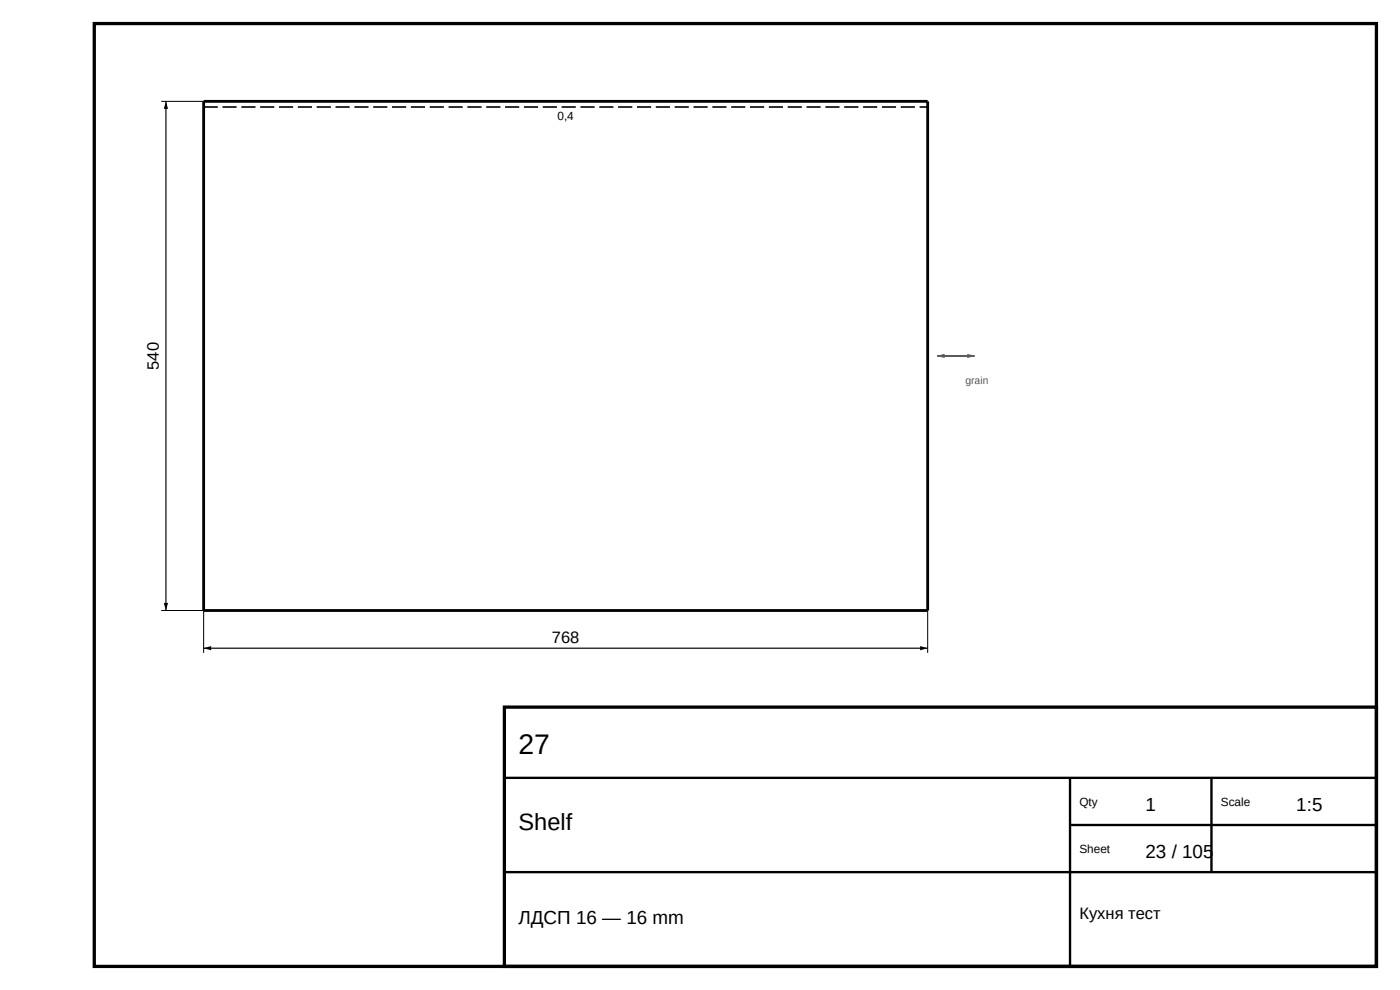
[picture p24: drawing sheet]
<svg xmlns="http://www.w3.org/2000/svg" width="297mm" height="210mm" viewBox="0 0 297 210" stroke-linecap="round" stroke-linejoin="round" font-family="sans-serif">
<defs><g id="words">
<text font-size="6" x="110" y="160">27</text>
<text font-size="5" x="110" y="176">Shelf</text>
<g font-size="4">
<text x="243" y="172">1</text>
<text x="275" y="172">1:5</text>
<text x="243" y="182">23 / 105</text>
<text x="110" y="196">ЛДСП 16 — 16 mm</text>
</g>
<g font-size="3.5">
<text x="33.7" y="78.4" transform="rotate(-90 33.7 78.4)">540</text>
<text x="117.1" y="136.3">768</text>
<text x="229" y="195">Кухня тест</text>
</g>
<g font-size="2.5">
<text x="118.3" y="25.5">0,4</text>
<text x="229" y="171">Qty</text>
<text x="259" y="171">Scale</text>
<text x="229" y="181">Sheet</text>
</g>
<text font-size="2.2" fill="#555" x="204.8" y="81.5">grain</text>
</g></defs>
<path d="M20 5h272v200h-272zM107 150h185v55h-185z" fill="none" stroke="#000" stroke-width=".7" stroke-linecap="butt"/>
<path d="M107 165h185M227 165v40M227 175h65M257 165v20M107 185h185" fill="none" stroke="#000" stroke-width=".5"/>
<path d="M43.2 21.5h153.6v108h-153.6z" fill="none" stroke="#000" stroke-width=".6"/>
<path d="M43.2 22.7h153.6" fill="none" stroke="#000" stroke-width=".35" stroke-dasharray="3 1" stroke-linecap="butt"/>
<path d="M34.2 21.5h9M34.2 129.5h9v9M196.8 129.5v9" fill="none" stroke="#000" stroke-width=".21"/>
<path d="M35.2 21.5v108M43.2 137.5h153.6" fill="none" stroke="#000" stroke-width=".25"/>
<path d="M35.2 21.5l.5 1.6h-1zM34.7 127.9h1l-.5 1.6zM43.2 137.5l1.6-.4v.9zM195.2 137.1l1.6 .4-1.6 .5z" fill="#000"/>
<path d="M198.8 75.5h8" fill="none" stroke="#555" stroke-width=".4"/>
<g fill="#555">
<path d="M198.8 75.5l1.6-.5v.9z"/>
<path d="M205.2 75l1.6 .5-1.6 .4z"/>
</g>
<use href="#words"/>
</svg>
